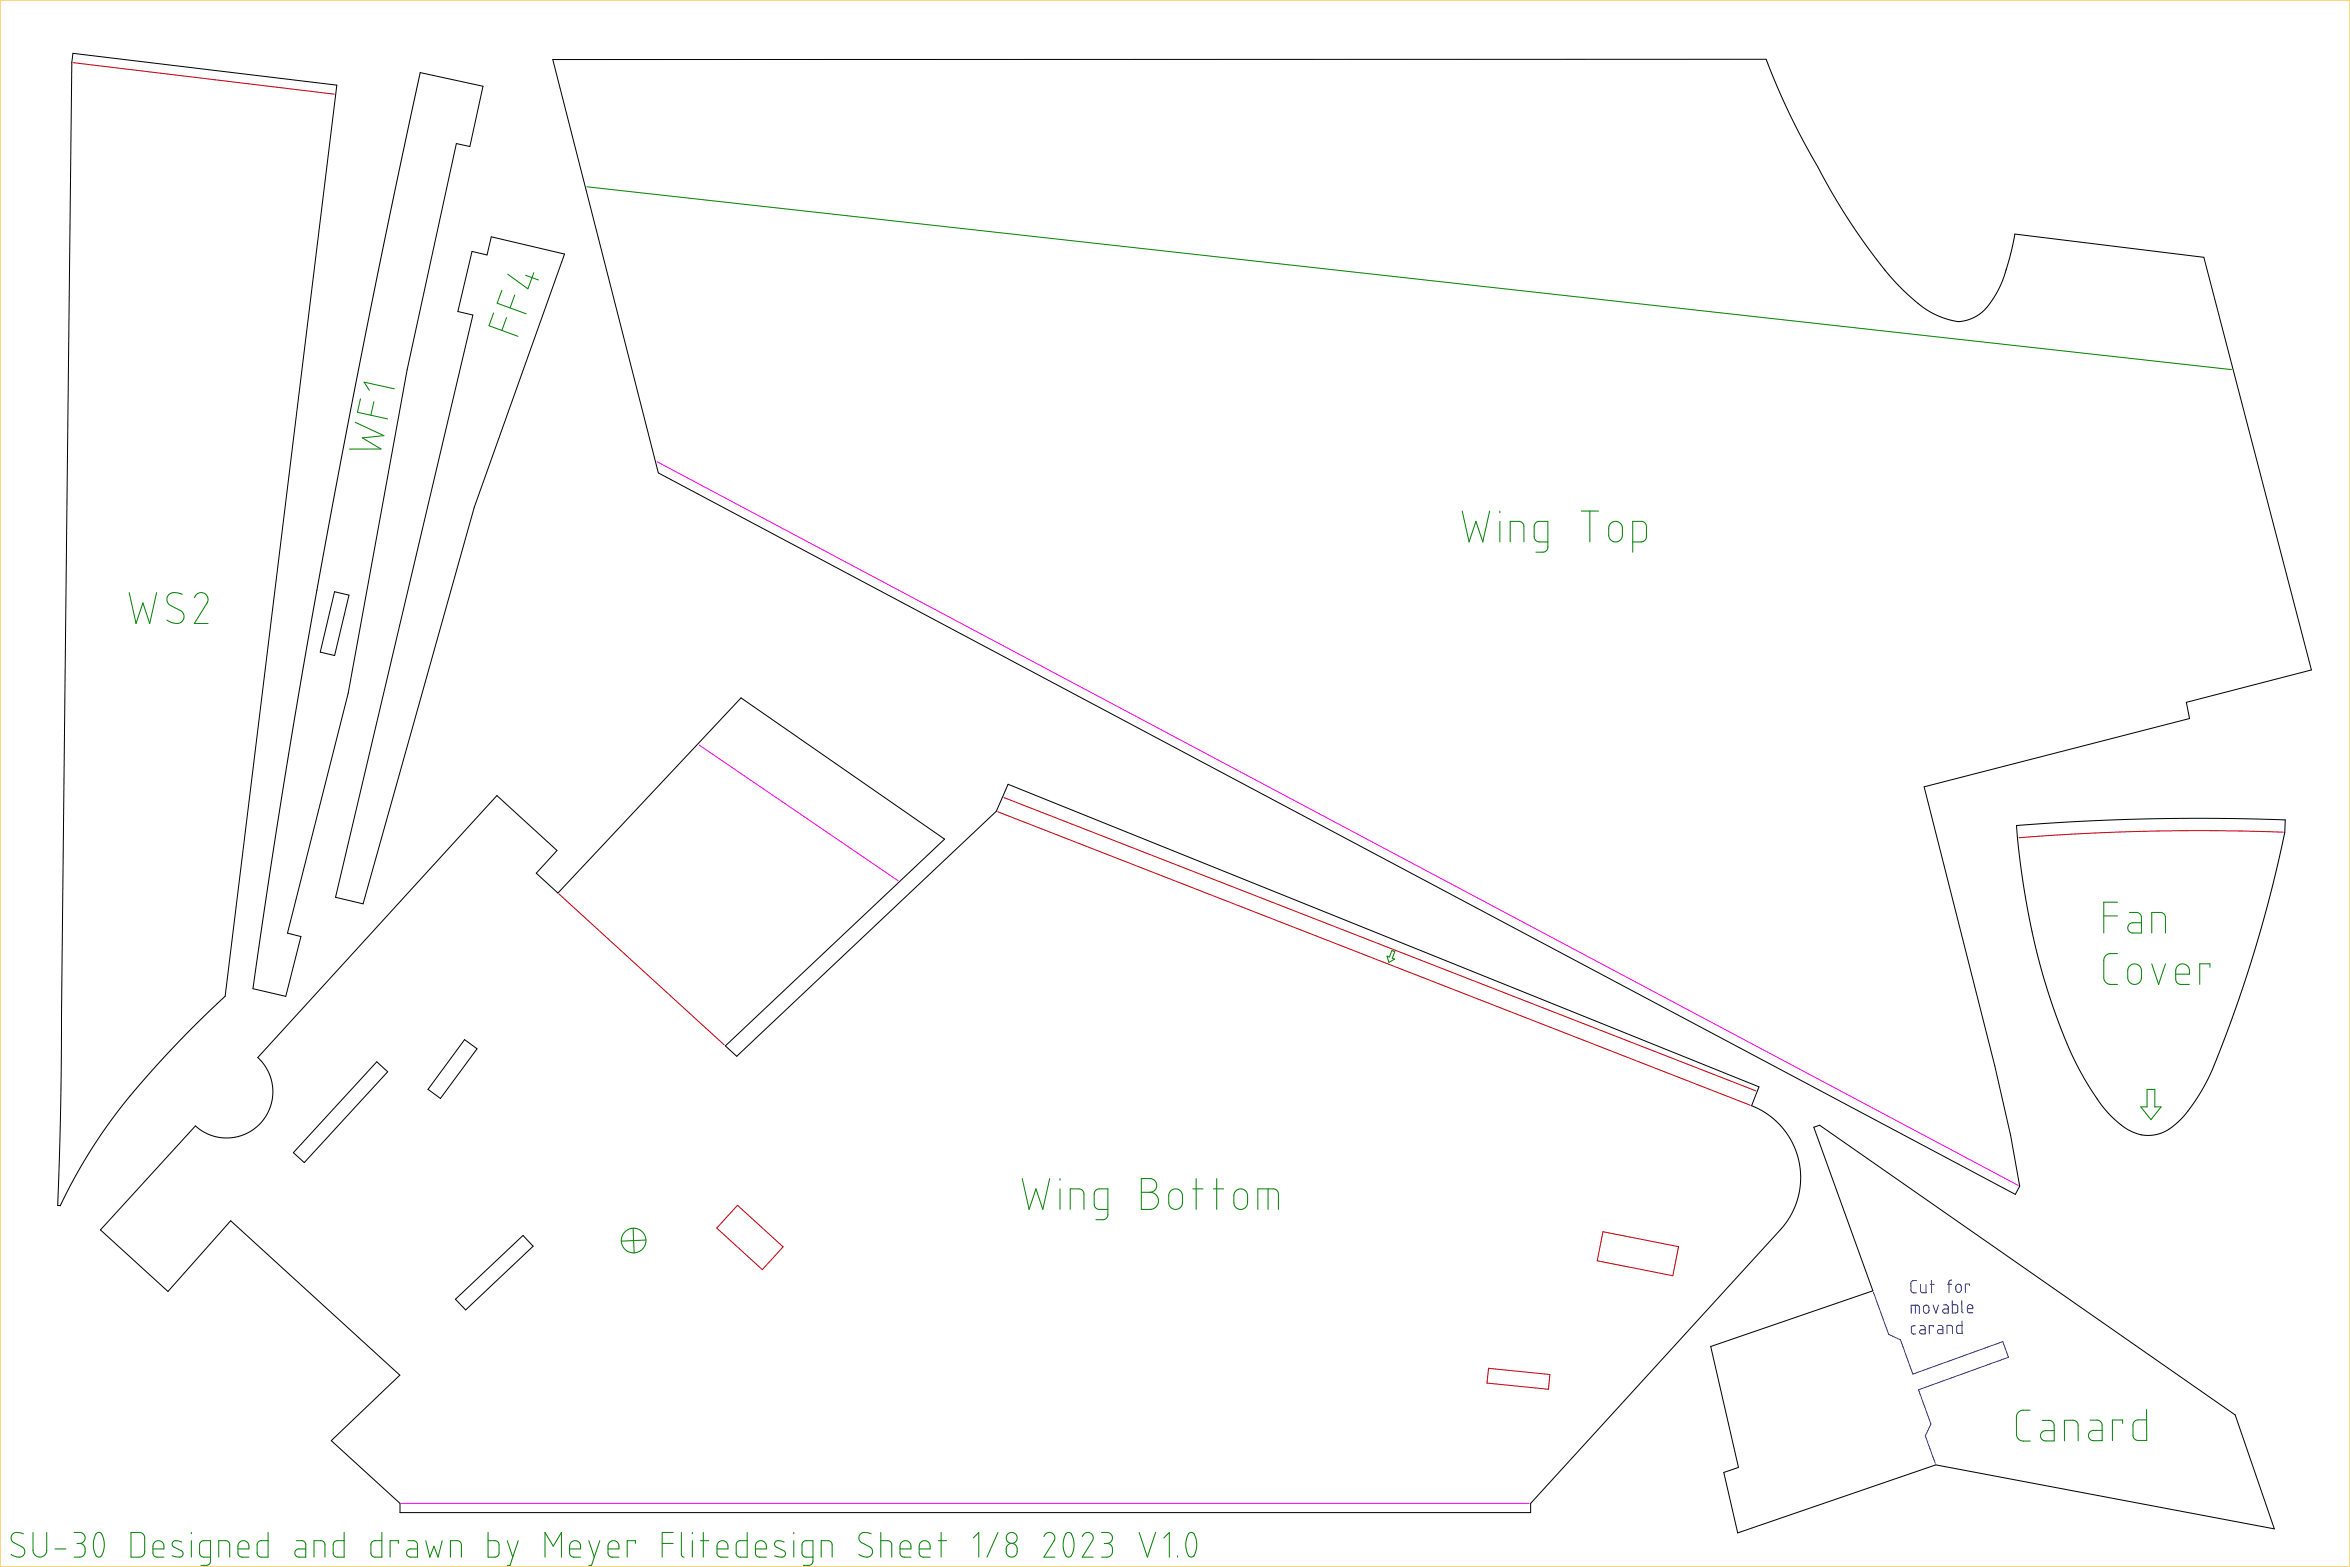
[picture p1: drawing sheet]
<svg xmlns="http://www.w3.org/2000/svg" width="762mm" height="508mm" viewBox="0 0 762 508" stroke-linecap="round" stroke-linejoin="round" font-family="sans-serif">
<path d="M0 0h762v508h-762z" fill="none" stroke="#fa0" stroke-width=".32"/>
<path d="M23.6 17.3l85.6 10.3-36.2 295.4-8.3 7.9-9 9.1-9.5 10.6-6.7 8-5.2 7-5.3 7.9-5.1 8.8-4.3 8.6-.9-.1v-.4l1.1-39.6 3.5-329.3zM179.2 19.3l393.5-.1 5 12.1 6 12.6 11 19.7 6.7 10.7 8 11 6 7 7.1 6.5 2.5 1.8 3.1 1.7 4.9 1.6 1.9 .4 1.1-.1 2-.5 2.4-.9 1.7-1.1 1.6-1.5 3.2-4.2 2.5-5.1 2.3-7.5 1.6-7.5 61.3 7.5 34.9 133.8-40.6 10.5 1.1 5.2-86.1 22.2 22.9 90.4 5.2 22.7 2.9 16.4-1.4 2.6-440-233.9zM136.2 23.5l20.4 4.5-4.2 19.5-4.4-1-16 73.4-19.1 104.8-19.7 77.8 4.4 1.1-4.9 19.4-10.7-2.5 2.5-17.4 5-33.4 5.3-32.4 5.3-31 6.5-36.1 14.7-76zM153.1 81.5l4.8 1.2 1.4-5.9 23.7 5.6-29.2 82.1-36.1 128.5-8.9-2.1 44.5-188.8-4.8-1.1zM108.5 191.8l4.7 1.1-4.7 19.6-4.7-1.1zM161.1 257.9l19.5 17.8-6.7 7.4 7 6.4 59.4-63.2 66 45.7-71.1 67.1 3.7 3.3 84.2-79.4 3.8-8.7 243.5 98-2.4 6.2 4.8 2.5 4 3.3 3.1 4 2.5 5 1.1 3.9 .4 4.2-.3 3.8-.8 3.7-2 4.9-3.1 4.5-81.4 89.1v3h-366.6v-3l-22.3-20.4 22.2-21.2-54.8-50-20.3 22.9-21.9-20 30.8-33.7 2.2 1.7 2.7 1.3 3.1 .8 2.8 .1 2.6-.3 3-1 2.4-1.4 2.3-2.1 1.8-2.3 1.3-2.7 .7-2.9 .2-2.8-.3-2.6-1-2.9-1.5-2.7-2.1-2.4zM653.9 267.6l21.2-1.4 22.7-.8 21.8-.1 21.4 .5-.1 4.1-1.3 5.7-2.9 12.3-3.2 11.9-6.4 21-6.9 18.8-3.9 9.6-4.6 7.9-2.7 3.7-2.4 2.6-2.7 2.3-2.2 1.3-3.4 1-3.9-.1-3.7-1.3-3.5-2.3-3.6-3.5-3-3.7-4.5-7-3.7-6.9-2.9-6.6-3.9-10.3-2.8-9-2.4-8.9-2.1-9.1-2-11.4-1.6-11zM150.6 337l4.1 3-11.9 16.1-4-3zM122.2 344.2l3.5 3.3-27 29.4-3.6-3.2zM588.1 365.4l1.9-.6 134.8 93.9 12.7 36.9-109.8-20.7-64.2 22.1-4.6-19.6 4.8-1.7-9-39.2 52.6-18zM147.7 421.2l21.9-20.7 3.3 3.5-21.9 20.7z" fill="none" stroke="#000" stroke-width=".32"/>
<g fill="none" stroke="#008000" stroke-width=".32">
<path d="M190.3 60.6l533.3 59.2M162.7 94.1l-1.5 4.2 9.4 3.4M166.9 95.7l-1.5 4.1M170.4 89.2l4.2 1.6M173.1 88.4l-1.9 5.2-6.6-4.7M160.1 101.4l-1.5 4.2 9.4 3.4M164.3 103l-1.6 4.1M115.2 136.9l9.3 4.3-7 .8 6 3.6h-10.2M116.9 129.3l-1 4.3 9.8 2.2M121.2 130.3l-1 4.3M127.8 126l-9.7-2.1 1.7 2.6M474.1 165.7l2.3 10 2.2-6.7 2.2 6.7 2.2-10"/>
<path d="M486.3 165.7v.5M486.3 169v6.7M489.7 175.7v-6.7h3.1l1.1 .8 .2 .8v5.1M501.9 175.7h-3l-.7-.3-.5-.6-.2-.7v-3.7l.2-.6 .7-.6 3.5-.2v8.5l-.4 .9-.6 .5-2.9 .1M512.7 165.7h5.6M515.5 165.7v10M522.3 169.7l1-.6h1l1.1 .5 .6 .9v3.7l-.5 .8-.9 .6-1.7-.1-1.1-1.2-.2-3.2zM529.4 175.7h3.1l1.1-.8 .3-.8-.1-3.7-.3-.7-.5-.5-.7-.2h-2.9v10M41.9 192.1l2.2 10 2.2-6.6 2.3 6.6 2.2-10M59.1 192.7l-1.8-.5h-1.7l-1.1 .9-.4 1.5 .3 .9 .6 .6 3.6 1.9 .6 .6 .5 1-.4 1.6-1 .8-1 .1-1.7-.3-1.5-.8M63 193.8l.8-1.2 1.1-.5 1.3 .2 1 1 .3 .9-.3 1.1-4.2 6.8h4.5M682.2 296.9h4.4"/>
<path d="M686.6 292.5h-4.4v10M690.5 295.8h2.5l1.1 .7 .3 .8v5.2h-2.9l-1-.5-.6-1.2 .6-1.3 .8-.4h3.1M451.3 308.1l1 .4-.9 2.1 .8 .3-1.8 1.1-.7-2 .8 .3zM686.6 309.1l-3.1 .2-1 .8-.3 1.1v5.9l.2 .8 1.3 1.1 2.9 .1M690.5 313.2l1.1-.7h1.1l1 .5 .5 .9 .1 3.7-.6 .9-.8 .5h-1.6l-.8-.5-.4-.8-.2-3.3zM697.7 302.5v-6.7h3l1.2 .7 .3 .8v5.2M697.7 312.5l2.2 6.6 2.3-6.6M705.5 315.8h4.4v-1.7l-.9-1.2-.7-.4h-.9l-.8 .3-.7 .6-.4 1.2v3.1l.4 .9 .7 .4 3.3 .1M716.6 313.6v-1.1h-3.3v6.6M696.2 353.2h2.5v5.6h2l-3.2 4.2-3.3-4.2h2zM205.3 398.2l.3 8M331.5 382.1l2.2 10 2.2-6.7 2.2 6.7 2.3-10"/>
<path d="M343.7 382.1v.5M343.7 385.4v6.7M347 392.1v-6.7h3.1l1.1 .7 .3 .8v5.2M359.2 392.1h-3l-.7-.4-.5-.6-.2-4.3 .3-.6 .6-.6 3.5-.2v8.6l-.3 .8-.8 .5-2.7 .1M370.1 382.1l3.5 .1 .7 .4 .6 .9 .2 1.1-.5 1.1-.9 .7-.8 .1 1.7 .6 .7 .8 .3 .9-.2 1.7-.6 .9-.8 .5-.9 .2h-3zM370.1 386.5h2.8M379.5 386.2l1.2-.7h1l1 .5 .6 .8 .1 3.4-.5 1.1-.9 .6h-1.7l-.7-.4-.5-.8-.1-3.2zM386.8 385.4h3.3M387.9 382.1v10M393.4 385.4h3.3M394.5 382.1v10M400.7 386.1l1.1-.6h1l1 .5 .6 .8 .1 3.5-.5 1-.8 .6h-1.7l-.8-.4-.5-.8-.1-3.4z"/>
<path d="M407.9 392.1v-6.7h5.2l.8 .4 .6 1.1v5.2M411.2 385.4v6.7M209.4 402l-7.9 .4M658.3 457.2l-2.9 .1-1.3 1-.3 .8 .1 6.1 .4 1 .9 .8 3.1 .2M696 457l.1 10h-3l-.6-.2-.6-.5-.3-.8v-3.7l.2-.6 1.1-.8 3.2-.1M662.2 460.5h2.5l1.1 .7 .3 .8v5.1h-3l-.9-.4-.6-1.3 .2-.7 .5-.6 .8-.3h3M673.9 467.1l-.1-5.6-.6-.7-1-.4h-2.8v6.7M677.7 460.4h2.6l1 .7 .3 .9 .1 5h-3.1l-.8-.4-.6-1.1 .6-1.4 .9-.4h2.9M688.3 461.5v-1.2l-3.3 .1v6.6M7.6 497.2l-1.4-.4-1.4 .1-.9 .7-.3 1.2 .7 1.2 3.3 1.9 .4 1-.2 1-.6 .6-.9 .3-1.2-.2-1.5-.7M10.7 496.8l.1 6.5 .8 1.1 1.3 .4 1.4-.5 .8-1.1 .1-6.4M24 496.8h2.2l.7 .4 .6 .7 .1 .8-.2 .8-.6 .6-1 .3"/>
<path d="M31.2 497.1l1-.3 .7 .4 .6 1.5 .3 1.5-.1 1.7-.4 1.6-.4 .9-.8 .4-.6-.2-.4-.4-.8-2.5 .1-2.4zM42.5 496.8h3.1l1.2 1 .1 5.4-.3 .8-.8 .7-3.3 .1zM58.9 499.9l-2.2-.4-.6 .4-.3 .8 .5 .8 2.8 1.5 .3 .5-.2 .8-.9 .5-2.5-.4M62 496.8v.4M62 499.5v5.3M86.9 496.8v8l-2.8-.1-.5-.5-.2-.6 .1-3.3 .4-.6 .6-.2h2.4M96.1 499.5l2.2 .1 .5 .3 .3 .7v4.2h-2.4l-.6-.3-.5-.8 .1-.8 .4-.5 .6-.3h2.4M111.6 496.8v8l-2.7-.1-.5-.4-.3-.6v-3.4l1.1-.8h2.4M123.8 496.8v8l-2.8-.2-.7-1 .1-3.5 1-.6h2.4M132.3 499.5h2l1 .7 .1 4.6h-2.5l-.6-.3-.5-.8 .1-.8 .4-.5 .6-.3h2.5M138 499.5l1.4 5.3 1.3-3.6 1.3 3.6 1.4-5.3M158.3 496.8v8l2.7-.1 .6-.5 .2-.6-.1-3.4-.9-.7h-2.5"/>
<path d="M164.5 499.5l1.8 5.3M168 499.5l-2.6 8h-.9M190.9 499.5l1.8 5.3M194.5 499.5l-2.7 8h-.9M218.3 496.8h-3.6v8M220.9 496.8v7.2l.4 .6 .5 .2M224.5 496.8v.4M224.5 499.5v5.3M227.2 499.5h2.6M228 496.8v8M242.3 496.8v8l-2.9-.2-.7-1 .2-3.5 .9-.6h2.5M254.3 499.9l-2.2-.4-.6 .3-.4 .8 .5 .9 2.8 1.4 .3 .7-.2 .7-.9 .5-2.4-.4"/>
<path d="M257.4 496.8v.4M257.4 499.5v5.3M282.5 497.2l-1.4-.4-1.4 .1-.9 .7-.3 1.1 .6 1.2 3.5 2.1 .3 .8-.3 1.2-.6 .6-.9 .2-1.5-.3-1.1-.6M285.6 499.5h2.4l.9 .5 .3 .6v4.2M285.6 496.8v8M304.3 499.5h2.6M305.2 496.8v8M315.6 498.6l1.8-1.8v8M323.6 496.8l-3.6 8M338.5 498.1l.8-1 1.2-.3 1.1 .6 .5 1.1-.3 1-3.3 5.3h3.6M345.7 497.1l1-.3 .7 .4 .5 1.3 .4 1.7-.1 1.7-.3 1.4-.5 1.1-.9 .4-.6-.1-.4-.5-.7-2.5v-2.4zM350.9 498.1l.8-1 1.3-.3 1 .6 .5 1.1-.3 1-3.3 5.3h3.6"/>
<path d="M357.2 496.8h2.2l.6 .4 .6 .7 .1 .8-.2 .8-.7 .6-.9 .3M369.4 496.8l2.6 8 2.7-8M377.4 498.6l1.8-1.8v8M385.5 497.1l1-.3 .6 .4 .6 1.3 .3 1.6v1.9l-.4 1.4-.5 1-.8 .4-.7-.2-.3-.4-.8-2.5 .2-2.5zM17.8 502.1h3.6M24.9 500.4h.9M25.8 500.4l1 .3 .7 .7v2.2l-.5 .8-.7 .3-2.3 .1M49.6 502.1h3.5v-1.4l-.6-.9-1.4-.3-1.1 .6-.4 1v2.5l.2 .6 .6 .5 2.7 .1M68.3 504.8h-2.5l-1-.8-.1-3.3 .3-.7 .4-.4 2.9-.1v6.8l-.4 .7-.5 .4-2.2 .1M70.9 504.8v-5.3h2.4l.9 .5 .3 .6v4.2M77.2 502.1h3.5l-.1-1.4-.6-.9-1.3-.3-1.1 .6-.4 1v2.5l.2 .6 .6 .5 2.7 .1M101.8 504.8v-5.3h2.4l.9 .5 .3 .6v4.2"/>
<path d="M129.2 500.4v-.9h-2.7v5.3M146 504.8v-5.3h2.6l.8 .6 .2 .6v4.1M176.7 504.8v-8l2.7 4.4 2.7-4.4v8M184.7 502.1h3.6l-.1-1.3-.6-1-1.4-.3-1.1 .7-.4 .8v2.7l.3 .6 .7 .4 2.6 .1M197.1 502.1h3.6v-1.3l-.7-1-1.3-.3-1.2 .7-.3 .8-.1 2.5 .4 .8 .5 .4 2.7 .1M206 500.4v-.9h-2.6v5.3M214.7 500.4h3.6M232.5 502.1h3.6l-.1-1.4-.6-.9-1.4-.3-1.2 .7-.3 .8v2.6l.4 .8 .5 .3 2.7 .1M244.9 502.1h3.6l-.1-1.4-.6-.9-1.3-.3-1.2 .7-.4 .8v2.7l.4 .7 .6 .3 2.6 .1M263.6 504.8h-2.4l-1-.8-.1-3.4 .2-.6 .5-.4 2.8-.1v6.7l-.2 .7-.7 .5-2.2 .1M266.3 504.8v-5.3h2.4l.8 .4 .3 .9v4M291.8 502.1h3.6l-.1-1.4-.6-.9-1.4-.3-1.1 .6-.4 1v2.5l.2 .6 .7 .5 2.7 .1"/>
<path d="M298 502.1h3.6l-.1-1.4-.6-.9-1.3-.3-1.2 .6-.4 1v2.5l.3 .6 .6 .5 2.7 .1M326.7 500.9l.6-.4 1-.1 1.2 .7 .3 .8v1.4l-.7 1.1-1.3 .4-1.2-.7-.3-.7v-1.3zM358.1 500.4h.8M358.9 500.4l1 .3 .7 .7v2.2l-1 1.1-2.4 .1M381.8 504.4v.4"/>
<circle cx="205.5" cy="402.2" r="4"/>
<circle cx="328.1" cy="498.6" r="1.78"/>
</g>
<path d="M213.1 149.7l441.4 234.6M226.7 241.5l64.5 44M130.2 487.4h365.6" fill="none" stroke="#f0f" stroke-width=".32"/>
<path d="M23.8 20.3l84.6 10.2M325.5 258.6l243.8 95M323.5 263.2l244 95.1M740.4 269.8l-20.8-.5-21.8 .1-20.9 .8-22.2 1.4M181.3 289.8l53.5 48.9M239.1 390.7l14.8 13.5-6.7 7.4-14.8-13.5zM519.8 399.3l24.5 4.9-1.9 9.4-24.5-4.9zM482.7 443.6l19.9 2-.5 4.8-19.9-2z" fill="none" stroke="#cb0000" stroke-width=".32"/>
<g fill="none" stroke="#00f" stroke-width=".32">
<path d="M607.5 418.9l4.9 13.7 3.8 1.8 4 11.1 29.2-10.6 1.9 5.1-29.2 10.6 4 11-1.8 3.9 3.2 8.9M621.4 415.1l-1.2 .1-.5 .5-.1 2.6 .6 .8h1.2M622.7 416.4l.2 2.5 1.6 .2v-2.7M626.3 415.1v4M627.2 416.4h-1.4M632.8 415l-.6 .1-.2 .5v3.4M632.8 416.3h-1.3M634.5 416.5l.9-.2 .5 .6 .1 1.4-.6 .6h-.7l-.5-.5v-1.2zM638.6 416.7v-.4h-1.3v2.7M621 423.1l.1 2.7M621.1 429.8h-.8l-.4 .3-.1 1.7 .4 .6 .9 .1M622.4 425.8l-.1-2.3-.6-.4h-2v2.7"/>
<path d="M622.7 429.8h1l.5 .4v2.2h-1.2l-.4-.2-.2-.5 .3-.5 1.5-.1M623.9 423.4l.9-.3 .6 .5 .1 1.3-.4 .7-.8 .1-.5-.5-.1-1.3zM626.9 430.2v-.5h-1.4l.1 2.7M628.4 429.7h1.1l.5 .5v2.2l-1.5-.2-.3-.5 .3-.6 1.5-.1M628.6 423l-.9 2.7-.9-2.6M630.1 423l1.2 .1 .4 .5v2.1l-1.5-.1-.3-.4 .2-.7 1.6-.2M633 421.7l.1 4 1.4-.1 .3-.6-.1-1.7-.4-.3h-1.3M633.1 432.3v-2.2l-.7-.4h-1.1v2.7M636.1 421.6l.1 3.7 .4 .3M636.2 428.3v4l-1.4-.1-.4-.5 .1-1.7 .5-.4h1.2M637.9 424.3h1.8l-.3-1.1-.7-.3-.7 .5-.1 1.7 .4 .5h1.4"/>
</g>
</svg>
